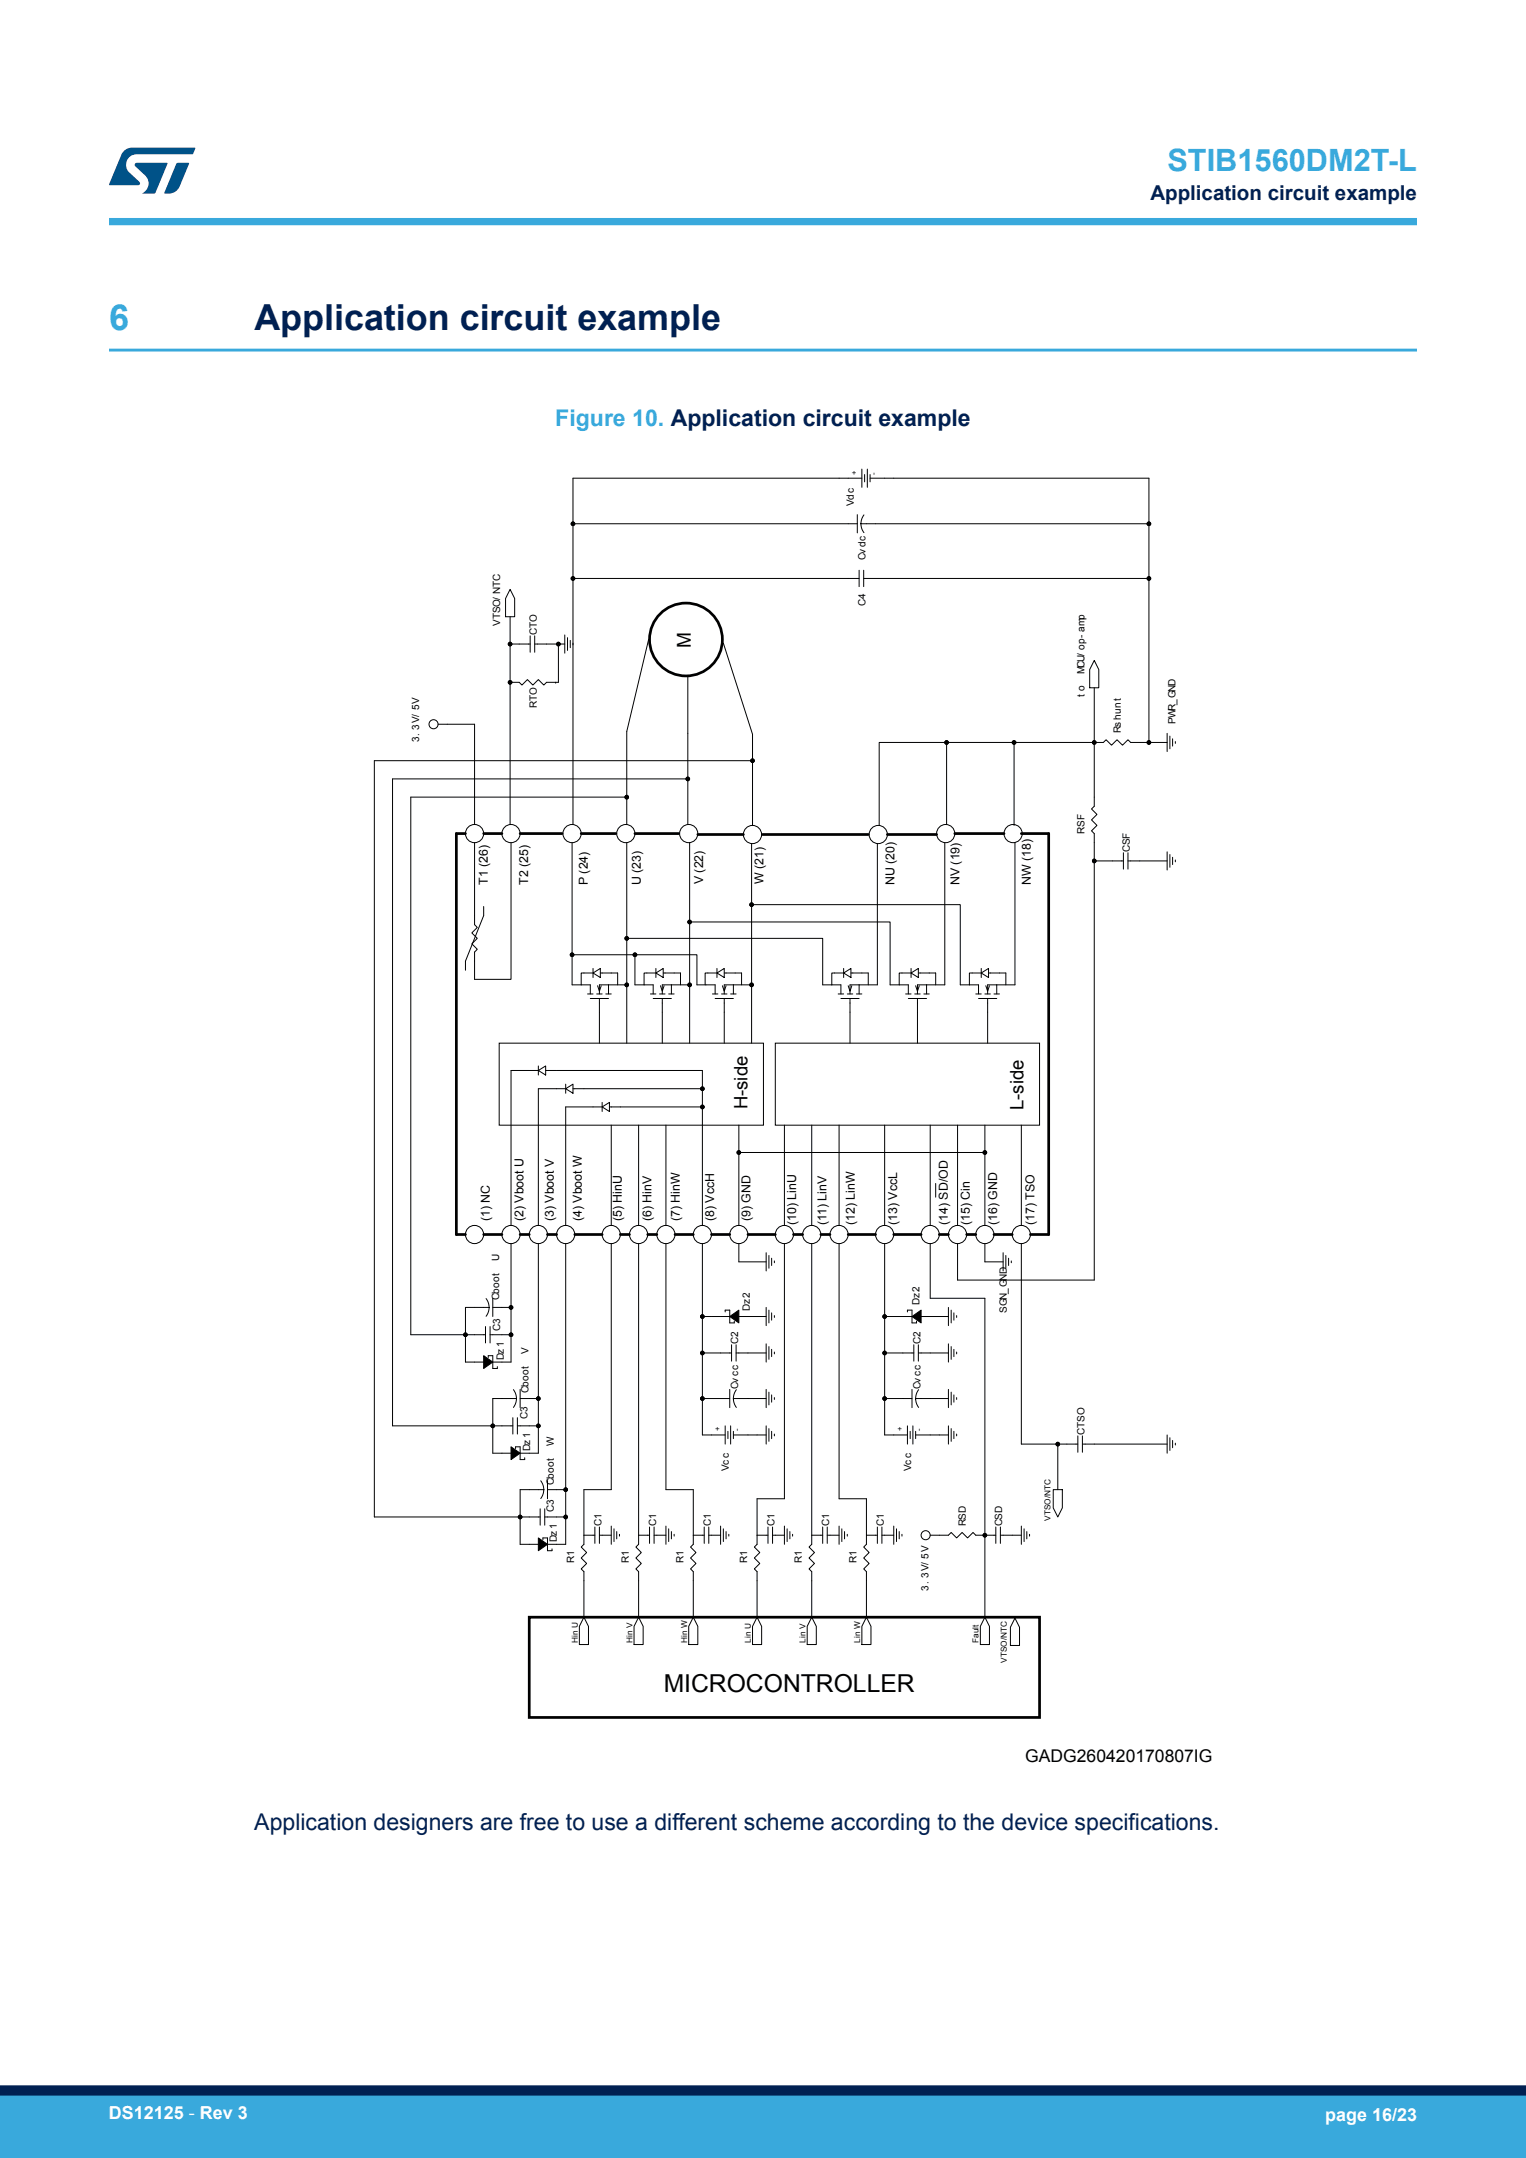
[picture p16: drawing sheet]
<svg xmlns="http://www.w3.org/2000/svg" width="210mm" height="297mm" viewBox="0 0 210 297" stroke-linecap="round" stroke-linejoin="round" font-family="sans-serif">
<defs><g id="words">
<text font-size="4.9" fill="#39a9dc" x="15" y="45.4">6</text>
<text font-size="4.9" fill="#002052" x="35" y="45.4">Application circuit example</text>
<text font-size="4.2" fill="#39a9dc" x="160.7" y="23.5">STIB1560DM2T-L</text>
<text font-size="3.4" x="91.3" y="232.9">MICROCONTROLLER</text>
<text font-size="3.2" fill="#39a9dc" x="76.4" y="58.6">Figure 10. Application circuit example</text>
<text font-size="3.2" fill="#002052" x="35" y="251.9">Application designers are free to use a different scheme according to the device specifications.</text>
<text font-size="2.8" fill="#002052" x="158.3" y="27.5">Application circuit example</text>
<text font-size="2.6" x="95.1" y="89.1" transform="rotate(-90 95.1 89.1)">M</text>
<g font-size="2.5">
<text x="102.9" y="152.7" transform="rotate(-90 102.9 152.7)">H-side</text>
<text x="140.8" y="152.8" transform="rotate(-90 140.8 152.8)">L-side</text>
</g>
<g font-size="2.5" fill="#fff">
<text x="15" y="291.6">DS12125 - Rev 3</text>
<text x="182.4" y="291.9">page 16/23</text>
</g>
<text font-size="2.4" x="141.1" y="242.5">GADG260420170807IG</text>
<g font-size="1.7">
<text x="67.1" y="121.7" transform="rotate(-90 67.1 121.7)">T1 (26)</text>
<text x="72.7" y="121.7" transform="rotate(-90 72.7 121.7)">T2 (25)</text>
<text x="80.9" y="121.8" transform="rotate(-90 80.9 121.8)">P (24)</text>
<text x="88.2" y="121.8" transform="rotate(-90 88.2 121.8)">U (23)</text>
<text x="96.8" y="121.7" transform="rotate(-90 96.8 121.7)">V (22)</text>
<text x="105.1" y="121.7" transform="rotate(-90 105.1 121.7)">W (21)</text>
<text x="123.1" y="121.8" transform="rotate(-90 123.1 121.8)">NU (20)</text>
<text x="132" y="121.8" transform="rotate(-90 132 121.8)">NV (19)</text>
<text x="141.8" y="121.8" transform="rotate(-90 141.8 121.8)">NW (18)</text>
<text x="67.4" y="168.1" transform="rotate(-90 67.4 168.1)">(1) NC</text>
<text x="72.1" y="168.1" transform="rotate(-90 72.1 168.1)">(2) Vboot U</text>
<text x="76.2" y="168.1" transform="rotate(-90 76.2 168.1)">(3) Vboot V</text>
<text x="80.1" y="168.1" transform="rotate(-90 80.1 168.1)">(4) Vboot W</text>
<text x="85.6" y="168.1" transform="rotate(-90 85.6 168.1)">(5) HinU</text>
<text x="89.7" y="168.1" transform="rotate(-90 89.7 168.1)">(6) HinV</text>
<text x="93.6" y="168.1" transform="rotate(-90 93.6 168.1)">(7) HinW</text>
<text x="98.3" y="168.1" transform="rotate(-90 98.3 168.1)">(8) VccH</text>
<text x="103.3" y="168.1" transform="rotate(-90 103.3 168.1)">(9) GND</text>
<text x="109.6" y="168.6" transform="rotate(-90 109.6 168.6)">(10) LinU</text>
<text x="113.7" y="168.6" transform="rotate(-90 113.7 168.6)">(11) LinV</text>
<text x="117.7" y="168.6" transform="rotate(-90 117.7 168.6)">(12) LinW</text>
<text x="123.5" y="168.6" transform="rotate(-90 123.5 168.6)">(13) VccL</text>
<text x="130.4" y="168.6" transform="rotate(-90 130.4 168.6)">(14) SD/OD</text>
<text x="133.5" y="168.6" transform="rotate(-90 133.5 168.6)">(15) Cin</text>
<text x="137.2" y="168.6" transform="rotate(-90 137.2 168.6)">(16) GND</text>
<text x="142.4" y="168.6" transform="rotate(-90 142.4 168.6)">(17) TSO</text>
</g>
<g font-size="1.4">
<text x="117.5" y="69.7" transform="rotate(-90 117.5 69.7)">Vdc</text>
<text x="119.1" y="77.1" transform="rotate(-90 119.1 77.1)">Cvdc</text>
<text x="119.1" y="83.4" transform="rotate(-90 119.1 83.4)">C4</text>
<text x="68.8" y="86.1" transform="rotate(-90 68.8 86.1)">VTSO/ NTC</text>
<text x="73.9" y="87.4" transform="rotate(-90 73.9 87.4)">CTO</text>
<text x="149.2" y="95.9" transform="rotate(-90 149.2 95.9)">t o</text>
<text x="149.2" y="92.7" transform="rotate(-90 149.2 92.7)">MCU/ op- amp</text>
<text x="73.9" y="97.4" transform="rotate(-90 73.9 97.4)">RTO</text>
<text x="154.2" y="100.9" transform="rotate(-90 154.2 100.9)">Rshunt</text>
<text x="161.8" y="99.7" transform="rotate(-90 161.8 99.7)">PWR_GND</text>
<text x="57.7" y="102.2" transform="rotate(-90 57.7 102.2)">3. 3V/ 5V</text>
<text x="149.2" y="114.7" transform="rotate(-90 149.2 114.7)">RSF</text>
<text x="155.5" y="117.2" transform="rotate(-90 155.5 117.2)">CSF</text>
<text x="68.7" y="173.6" transform="rotate(-90 68.7 173.6)">U</text>
<text x="68.7" y="178.9" transform="rotate(-90 68.7 178.9)">Cboot</text>
<text x="126.5" y="179.6" transform="rotate(-90 126.5 179.6)">Dz2</text>
<text x="68.8" y="183.2" transform="rotate(-90 68.8 183.2)">C3</text>
<text x="101.6" y="184.9" transform="rotate(-90 101.6 184.9)">C2</text>
<text x="103.2" y="180.4" transform="rotate(-90 103.2 180.4)">Dz2</text>
<text x="126.7" y="184.9" transform="rotate(-90 126.7 184.9)">C2</text>
<text x="138.6" y="180.7" transform="rotate(-90 138.6 180.7)">SGN_GND</text>
<text x="69.3" y="187.2" transform="rotate(-90 69.3 187.2)">Dz1</text>
<text x="72.7" y="191.7" transform="rotate(-90 72.7 191.7)">Cboot</text>
<text x="72.7" y="186.4" transform="rotate(-90 72.7 186.4)">V</text>
<text x="101.6" y="191.2" transform="rotate(-90 101.6 191.2)">Cvcc</text>
<text x="126.7" y="191.2" transform="rotate(-90 126.7 191.2)">Cvcc</text>
<text x="72.6" y="195.2" transform="rotate(-90 72.6 195.2)">C3</text>
<text x="149.2" y="197.5" transform="rotate(-90 149.2 197.5)">CTSO</text>
<text x="73" y="199.7" transform="rotate(-90 73 199.7)">Dz1</text>
<text x="76.2" y="199.1" transform="rotate(-90 76.2 199.1)">W</text>
<text x="100.3" y="202.5" transform="rotate(-90 100.3 202.5)">Vcc</text>
<text x="125.4" y="202.5" transform="rotate(-90 125.4 202.5)">Vcc</text>
<text x="76.2" y="204.4" transform="rotate(-90 76.2 204.4)">Cboot</text>
<text x="76.2" y="208" transform="rotate(-90 76.2 208)">C3</text>
<text x="76.6" y="212.3" transform="rotate(-90 76.6 212.3)">Dz1</text>
<text x="79" y="215" transform="rotate(-90 79 215)">R1</text>
<text x="82.8" y="210" transform="rotate(-90 82.8 210)">C1</text>
<text x="86.5" y="215" transform="rotate(-90 86.5 215)">R1</text>
<text x="90.3" y="210" transform="rotate(-90 90.3 210)">C1</text>
<text x="94" y="215" transform="rotate(-90 94 215)">R1</text>
<text x="97.8" y="210" transform="rotate(-90 97.8 210)">C1</text>
<text x="102.8" y="215" transform="rotate(-90 102.8 215)">R1</text>
<text x="106.6" y="210" transform="rotate(-90 106.6 210)">C1</text>
<text x="110.3" y="215" transform="rotate(-90 110.3 215)">R1</text>
<text x="114.1" y="210" transform="rotate(-90 114.1 210)">C1</text>
<text x="117.9" y="215" transform="rotate(-90 117.9 215)">R1</text>
<text x="121.6" y="210" transform="rotate(-90 121.6 210)">C1</text>
<text x="132.9" y="210" transform="rotate(-90 132.9 210)">RSD</text>
<text x="137.9" y="210" transform="rotate(-90 137.9 210)">CSD</text>
<text x="127.8" y="218.9" transform="rotate(-90 127.8 218.9)">3. 3V/ 5V</text>
</g>
<g font-size="1.1">
<text x="144.6" y="209.3" transform="rotate(-90 144.6 209.3)">VTSO/NTC</text>
<text x="79.5" y="226.1" transform="rotate(-90 79.5 226.1)">Hin U</text>
<text x="87" y="226.1" transform="rotate(-90 87 226.1)">Hin V</text>
<text x="94.5" y="226.1" transform="rotate(-90 94.5 226.1)">Hin W</text>
<text x="103.3" y="226.1" transform="rotate(-90 103.3 226.1)">Lin U</text>
<text x="110.8" y="226.1" transform="rotate(-90 110.8 226.1)">Lin V</text>
<text x="118.4" y="226.1" transform="rotate(-90 118.4 226.1)">Lin W</text>
<text x="134.7" y="226.1" transform="rotate(-90 134.7 226.1)">Fault</text>
<text x="138.6" y="228.8" transform="rotate(-90 138.6 228.8)">VTSO/NTC</text>
</g>
<g font-size="1">
<text x="117.9" y="65.3" transform="rotate(-90 117.9 65.3)">+</text>
<text x="120.6" y="65.3" transform="rotate(-90 120.6 65.3)">-</text>
<text x="99.1" y="197" transform="rotate(-90 99.1 197)">+</text>
<text x="101.8" y="197" transform="rotate(-90 101.8 197)">-</text>
<text x="124.2" y="197" transform="rotate(-90 124.2 197)">+</text>
<text x="126.8" y="197" transform="rotate(-90 126.8 197)">-</text>
</g>
</g></defs>
<path d="M15 48.2h180" fill="none" stroke="#39a9dc" stroke-width=".4"/>
<g fill="none" stroke="#000" stroke-width=".14">
<path d="M78.9 79.6h39.3M118 72.1h-39.1M118 70.8v2.5M118.2 78.5v2.2M118.5 72.1h39.6M118.6 65.8h-39.7v47.7M118.6 64.6v2.5M118.9 79.6h39.2M118.9 78.5v2.2M118.9 70.9a2 2 0 0 0-.4 1.2 1.98 1.98 0 0 0 .4 1.2M119 65.3v1M119.4 64.6v2.5"/>
<path d="M119.7 65.3v1M119.7 65.8h38.4v36.4M60.3 99.7h5v13.8M70.2 81.1l.6 1.3v2.5h-1.2v-2.5zM70.2 84.9v28.6M73 87.5v2.3M73 88.6h-2.8M73.6 88.6h4.1M73.6 87.5v2.3M76.5 93.9v.1M76.8 88.6v5.3h-1.6l-.4 .4-.7-.8-.8 .8-.7-.8-.8 .8-.3-.4h-1.3M77.7 87.4v2.5"/>
<path d="M78.1 87.8v1.7M78.5 88.1v1M89.3 88l-3 12.7v12.8M94.7 93.2v20.3M99.5 88.5l4.1 12.6v12.5M150.6 90.9l.6 1.3v2.5h-1.2v-2.5zM150.6 94.7v16.3l-.4 .3 .8 .8-.8 .7 .8 .8-.8 .7 .4 .4v61.5h-18.8v-5M65.3 116v11.3l.4 .3-.8 .8 .8 .7-.8 .8 .8 .7-.4 .4v3.8h5v-18.8M78.7 116v15.4h8.7v4.1h2.5v1.3M86.3 116v13.1h26.9v6.4h2.5v1.3M86.3 109.7h-29.8v74h10.3M94.7 107.2h-40.7v89h16.6"/>
<path d="M94.9 116v27.6M103.4 116.1v27.5M103.6 104.7h-52.1v104.1h22.8M120.7 116.1v19.4h-2.5M130 116v19.5h-2.5M130.3 102.2h9.2M130.3 102.2h-9.3v11.4M130.3 102.2v11.3M139.7 116v19.5h-2.5M150.6 118.5h4M154.6 117.4v2.2M155.2 117.4v2.2"/>
<path d="M155.2 118.5h5.4M160.6 117.2v2.5M160.6 100.9v2.5M160.6 102.2h-5l-.4-.4-.7 .8-.8-.8-.7 .8-.8-.8-.4 .4h-12.3v11.4M161 117.6v1.8M161 101.3v1.8M161.4 118v1M161.4 101.7v1M161.7 118.4v.2M161.7 102.1v.2M66.6 124.8v1.2l-2.5 6.3v1.2M78.7 131.4v4.1h2.5v1.3"/>
<path d="M80.9 136.8h.7M81.2 137.4h2.5M81.6 133.9l1-.6v1.2zM81.6 133.9h-1.6v1.6M81.6 133.3v1.2M82.1 136.8h.8M82.2 135.7l.3 .7 .2-.7M82.5 137.4v6.2M82.6 133.9h2.4v1.6M83.4 136.8h.7M83.7 135.5h-1.2v1.3M83.7 135.5h2.6"/>
<path d="M83.7 135.5v1.3M86.3 129.1v14.5M87.4 131.4h8.5v4.1h2.5v1.3M89.5 136.8h.8M89.9 137.4h2.5M90.3 133.9h-1.7v1.6M90.3 133.3v1.2M90.3 133.9l1-.6v1.2zM90.8 136.8h.7M90.9 135.7l.2 .7 .3-.7M91.1 137.4v6.2M91.3 133.9h2.3v1.6"/>
<path d="M92 136.8h.8M92.4 135.5h-1.3v1.3M92.4 135.5h2.5M92.4 135.5v1.3M94.9 126.9h27.6v8.6h2.5v1.3M98 136.8h.8M98.4 137.4h2.5M98.7 133.9h-1.7v1.6M98.7 133.3v1.2M98.7 133.9l1-.6v1.2zM99.3 136.8h.7M99.4 135.7l.3 .7 .2-.7"/>
<path d="M99.7 133.9h2.4v1.6M99.7 137.4v6.2M100.5 136.8h.8M100.9 135.5v1.3M100.9 135.5h-1.2v1.3M100.9 135.5h2.5M103.4 124.5h28.7v11h2.6v1.3M115.3 136.8h.8M115.7 137.4h2.5M116.1 133.9h-1.6v1.6M116.1 133.3v1.2M116.1 133.9l1-.6v1.2z"/>
<path d="M116.6 136.8h.8M116.7 135.7l.3 .7 .2-.7M117 137.4v6.2M117.1 133.9h2.4v1.6M117.9 136.8h.7M118.2 135.5v1.3M118.2 135.5h-1.2v1.3M124.6 136.8h.8M125 137.4h2.5M125.4 133.9h-1.7v1.6M125.4 133.3v1.2M125.4 133.9l1-.6v1.2z"/>
<path d="M125.9 136.8h.7M126 135.7l.3 .7 .2-.7M126.3 137.4v6.2M126.4 133.9h2.4v1.6M127.1 136.8h.8M127.5 135.5h-1.2v1.3M127.5 135.5v1.3M134.3 136.8h.7M134.7 137.4h2.5M135 133.9h-1.6v1.6M135 133.3v1.2M135 133.9l1-.6v1.2z"/>
<path d="M135.5 136.8h.8M135.7 135.7l.2 .7 .3-.7M135.9 137.4v6.2M136 133.9h2.4v1.6M136.8 136.8h.7M137.2 135.5v1.3M137.2 135.5h-1.3v1.3M68.7 143.6h36.4v11.3h-36.4zM74.1 147.3h-3.8v21.3M74.1 146.7v1.3M74.1 147.3l1-.6v1.3zM75.1 147.3h21.6v21.3"/>
<path d="M77.8 149.8l1.1-.6v1.3zM77.8 149.8h-3.7v18.8M77.8 149.2v1.3M78.9 149.8h17.8M82.9 152.3l1-.6v1.3zM82.9 152.3h-5.1v16.3M82.9 151.7v1.3M83.9 152.3h12.8M84.1 154.9v13.7M87.9 154.9v13.7M91.6 154.9v13.7M101.7 154.9v13.7"/>
<path d="M101.7 158.6h33.8M106.7 143.6h36.4v11.3h-36.4zM107.9 154.9v13.7M111.7 154.9v13.7M115.5 154.9v13.7M121.7 154.9v13.7M128 154.9v13.7M131.8 154.9v13.7M135.5 154.9v13.7M140.6 154.9v13.7M66.9 178.7a2.01 2.01 0 0 1 .4 1.3v-.1a2.03 2.03 0 0 1-.4 1.3M67.3 179.9h-3.2v7.6h2.5"/>
<path d="M67.8 178.7v2.5M70.3 171.2v16.3h-2.5M70.3 179.9h-2.5M74.1 171.2v28.8h-2.5M77.8 171.2v41.3h-2.5M84.1 171.2v33.8h-3.7v7.5l-.4 .4 .7 .8-.7 .7 .7 .8-.7 .7 .4 .4v6.3M87.9 171.2v41.3l-.4 .4 .8 .8-.8 .7 .8 .8-.8 .7 .4 .4v6.3M91.6 171.2v33.8h3.8v7.5l-.4 .4 .8 .8-.8 .7 .8 .8-.8 .7 .4 .4v6.3M96.7 171.2v10h3.7M101.7 171.2v2.5h3.7M105.4 172.4v2.5M105.4 179.9v2.5"/>
<path d="M105.8 172.8v1.7M106.2 173.2v1M106.6 173.5v.3M107.9 171.2v35.1h-3.7v6.2l-.4 .4 .8 .8-.8 .7 .8 .8-.8 .7 .4 .4v6.3M111.7 171.2v41.3l-.4 .4 .8 .8-.8 .7 .8 .8-.8 .7 .4 .4v6.3M115.5 171.2v35.1h3.7v6.2l-.3 .4 .7 .8-.7 .7 .7 .8-.7 .7 .3 .4v6.3M121.7 171.2v10h3.8M128 171.2v7.5h7.5v43.9M128.8 162.9v1.9M130.5 179.9v2.5M135.5 171.2v2.5h2.5M138 172.4v2.5"/>
<path d="M138.4 172.8v1.7M138.8 173.2v1M139.2 173.5v.3M140.6 171.2v27.5h7.7M66.8 182.6v2.2M67.2 186.8v-.2h.6v1.7h.6v-.2M67.4 182.6v2.2M70.3 183.7h-2.9M70.6 195.1v2.3M70.7 191.3a2 2 0 0 1 .4 1.2M70.9 199.4v-.3h.7v1.8h.6v-.3M71.1 192.5a2.01 2.01 0 0 1-.4 1.2"/>
<path d="M71.1 192.5h-3.3v7.5h2.5M71.2 195.1v2.3M71.6 191.2v2.5M74.1 192.5h-2.5M74.1 196.2h-2.9M96.7 192.5h3.7M96.7 181.2v16.3h3.1M96.7 186.2h4M99.8 180.6v-.3h.6v1.8h.6v-.3M99.8 196.2v2.5M100.2 197v1M100.4 191.2v2.5"/>
<path d="M100.5 196.2v2.5M100.7 185.1v2.2M100.9 197v1M101.3 186.2h4.1M101.3 185.1v2.2M101.3 191.3a2 2 0 0 0-.4 1.2 2 2 0 0 0 .4 1.2M105.4 184.9v2.6M105.4 191.2v2.5M105.4 196.2v2.5M105.4 192.5h-4.5M105.4 197.5h-4.5M105.4 181.2h-3.7"/>
<path d="M105.8 185.3v1.8M105.8 191.6v1.8M105.8 196.6v1.8M105.8 180.3v1.8M106.2 185.7v1M106.2 192v1M106.2 197v1M106.2 180.7v1M106.6 186.1v.2M106.6 192.3v.3M106.6 197.4v.2M106.6 181.1v.2"/>
<path d="M121.7 192.5h3.8M121.7 186.2h4.1M121.7 181.2v16.3h3.2M124.9 180.6v-.3h.6v1.8h.6v-.3M124.9 196.2v2.5M125.3 197v1M125.5 191.2v2.5M125.6 196.2v2.5M125.8 185.1v2.2M126 197v1M126 197.5h4.5M126.4 185.1v2.2"/>
<path d="M126.4 191.3a2 2 0 0 0-.4 1.2 2 2 0 0 0 .4 1.2M130.5 184.9v2.6M130.5 191.2v2.5M130.5 196.2v2.5M130.5 192.5h-4.5M130.5 181.2h-3.7M130.5 186.2h-4.1M130.9 185.3v1.8M130.9 191.6v1.8M130.9 196.6v1.8M130.9 180.3v1.8M131.3 185.7v1"/>
<path d="M131.3 192v1M131.3 197v1M131.3 180.7v1M131.6 186.1v.2M131.6 192.3v.3M131.6 197.4v.2M131.6 181.1v.2M145.6 198.7v6.3M148.3 197.6v2.3M149 197.6v2.3M160.6 197.5v2.5M160.6 198.7h-11.6"/>
<path d="M161 197.9v1.7M161.4 198.2v1M161.7 198.6v.3M74.3 207.7v2.2M74.4 203.8a2.01 2.01 0 0 1 .4 1.2M74.7 211.9v-.2h.6v1.7h.7v-.2M74.8 205a2.03 2.03 0 0 1-.4 1.2M74.8 205h-3.2v7.5h2.5M75 207.7v2.2M75.3 205h2.5M75.3 203.8v2.5M77.8 208.8h-2.8"/>
<path d="M80.4 211.3h1.5M81.9 210.2v2.2M82.5 211.3h1.6M82.5 210.2v2.2M84.1 210v2.5M84.5 210.4v1.8M84.9 210.8v1M85.2 211.2v.2M87.9 211.3h1.5M89.4 210.2v2.2M90 211.3h1.6M90 210.2v2.2"/>
<path d="M91.6 210v2.5M92 210.4v1.8M92.4 210.8v1M92.8 211.2v.2M95.4 211.3h1.5M96.9 210.2v2.2M97.5 210.2v2.2M97.5 211.3h1.7M99.2 210v2.5M99.5 210.4v1.8M99.9 210.8v1M100.3 211.2v.2"/>
<path d="M104.2 211.3h1.5M105.7 210.2v2.2M106.3 211.3h1.6M106.3 210.2v2.2M107.9 210v2.5M108.3 210.4v1.8M108.7 210.8v1M109.1 211.2v.2M111.7 211.3h1.5M113.2 210.2v2.2M113.8 211.3h1.7M113.8 210.2v2.2"/>
<path d="M115.5 210v2.5M115.8 210.4v1.8M116.2 210.8v1M116.6 211.2v.2M119.2 211.3h1.5M120.7 210.2v2.2M121.4 211.3h1.6M121.4 210.2v2.2M123 210v2.5M123.4 210.4v1.8M123.7 210.8v1M124.1 211.2v.2"/>
<path d="M137 210.2v2.2M137 211.3h-2.7l-.4-.4-.7 .8-.8-.8-.8 .8-.7-.8-.4 .4h-2.5M137.7 211.3h2.9M137.7 210.2v2.2M140.6 210v2.5M140.9 210.4v1.8M141.3 210.8v1M141.7 211.2v.2M144.9 205h1.3v2.5l-.6 1.3-.7-1.3zM80.4 222.6l.6 1.2v2.5h-1.3v-2.5zM87.9 222.6l.6 1.2v2.5h-1.2v-2.5zM95.4 222.6l.6 1.2v2.5h-1.2v-2.5z"/>
<path d="M104.2 222.6l.6 1.2v2.5h-1.2v-2.5zM111.7 222.6l.6 1.2v2.5h-1.2v-2.5zM119.2 222.6l.7 1.2v2.5h-1.3v-2.5zM135.5 222.6l.7 1.2v2.5h-1.3v-2.5zM139.7 222.7l.6 1.3v2.5h-1.3v-2.5z"/>
<circle cx="59.7" cy="99.7" r=".63"/>
<circle cx="65.3" cy="114.7" r="1.25"/>
<circle cx="70.3" cy="114.7" r="1.25"/>
<circle cx="78.7" cy="114.7" r="1.25"/>
<circle cx="86.1" cy="114.7" r="1.25"/>
<circle cx="94.8" cy="114.7" r="1.25"/>
<circle cx="103.6" cy="114.9" r="1.25"/>
<circle cx="120.9" cy="114.9" r="1.25"/>
<circle cx="130.1" cy="114.7" r="1.25"/>
<circle cx="139.4" cy="114.7" r="1.25"/>
<circle cx="65.3" cy="169.9" r="1.25"/>
<circle cx="70.3" cy="169.9" r="1.25"/>
<circle cx="74.1" cy="169.9" r="1.25"/>
<circle cx="77.8" cy="169.9" r="1.25"/>
<circle cx="84.1" cy="169.9" r="1.25"/>
<circle cx="87.9" cy="169.9" r="1.25"/>
<circle cx="91.6" cy="169.9" r="1.25"/>
<circle cx="96.7" cy="169.9" r="1.25"/>
<circle cx="101.7" cy="169.9" r="1.25"/>
<circle cx="107.9" cy="169.9" r="1.25"/>
<circle cx="111.7" cy="169.9" r="1.25"/>
<circle cx="115.5" cy="169.9" r="1.25"/>
<circle cx="121.7" cy="169.9" r="1.25"/>
<circle cx="128" cy="169.9" r="1.25"/>
<circle cx="131.8" cy="169.9" r="1.25"/>
<circle cx="135.5" cy="169.9" r="1.25"/>
<circle cx="140.5" cy="169.9" r="1.25"/>
<circle cx="127.4" cy="211.3" r=".63"/>
</g>
<g fill="#000" stroke="#000" stroke-width=".14">
<path d="M66.6 186.6l1.2 .9-1.2 .8z" fill-rule="evenodd"/>
<path d="M100.4 181.2l1.3-.9v1.8z" fill-rule="evenodd"/>
<path d="M125.5 181.2l1.3-.9v1.8z" fill-rule="evenodd"/>
<path d="M70.3 199.1l1.3 .9-1.3 .9z" fill-rule="evenodd"/>
<path d="M74.1 211.7l1.2 .8-1.2 .9z" fill-rule="evenodd"/>
<circle cx="78.8" cy="79.6" r=".25"/>
<circle cx="78.8" cy="72.1" r=".25"/>
<circle cx="158.1" cy="79.6" r=".25"/>
<circle cx="158.1" cy="72.1" r=".25"/>
<circle cx="70.2" cy="88.6" r=".25"/>
<circle cx="70.2" cy="93.9" r=".25"/>
<circle cx="76.8" cy="88.6" r=".25"/>
<circle cx="86.2" cy="109.7" r=".25"/>
<circle cx="94.7" cy="107.2" r=".25"/>
<circle cx="103.6" cy="104.7" r=".25"/>
<circle cx="130.3" cy="102.2" r=".25"/>
<circle cx="139.5" cy="102.2" r=".25"/>
<circle cx="150.6" cy="118.5" r=".25"/>
<circle cx="150.6" cy="102.2" r=".25"/>
<circle cx="158.1" cy="102.2" r=".25"/>
<circle cx="78.7" cy="131.4" r=".25"/>
<circle cx="86.2" cy="135.5" r=".25"/>
<circle cx="86.2" cy="129.1" r=".25"/>
<circle cx="87.4" cy="131.4" r=".25"/>
<circle cx="94.9" cy="126.9" r=".25"/>
<circle cx="94.9" cy="135.5" r=".25"/>
<circle cx="103.4" cy="135.5" r=".25"/>
<circle cx="103.4" cy="124.5" r=".25"/>
<circle cx="96.7" cy="152.3" r=".25"/>
<circle cx="96.7" cy="149.8" r=".25"/>
<circle cx="101.7" cy="158.6" r=".25"/>
<circle cx="135.5" cy="158.6" r=".25"/>
<circle cx="70.3" cy="179.9" r=".25"/>
<circle cx="64.1" cy="183.7" r=".25"/>
<circle cx="67.8" cy="196.2" r=".25"/>
<circle cx="70.3" cy="183.7" r=".25"/>
<circle cx="74.1" cy="196.2" r=".25"/>
<circle cx="74.1" cy="192.5" r=".25"/>
<circle cx="96.7" cy="181.2" r=".25"/>
<circle cx="96.7" cy="186.2" r=".25"/>
<circle cx="96.7" cy="192.5" r=".25"/>
<circle cx="121.7" cy="186.2" r=".25"/>
<circle cx="121.7" cy="181.2" r=".25"/>
<circle cx="121.7" cy="192.5" r=".25"/>
<circle cx="145.6" cy="198.7" r=".25"/>
<circle cx="71.6" cy="208.8" r=".25"/>
<circle cx="77.8" cy="205" r=".25"/>
<circle cx="77.8" cy="208.8" r=".25"/>
<circle cx="135.5" cy="211.3" r=".25"/>
</g>
<g fill="none" stroke="#000" stroke-width=".37">
<path d="M64.1 114.7h-1.3v55.2h1.3M66.6 114.7h2.5M71.6 114.7h5.7M80 114.7h4.7M87.4 114.7h6M96 114.8h6.3M104.9 114.8h14.6M122.1 114.9h6.8M131.4 114.7h6.8M140.6 114.7h3.7v55.2h-2.5M66.6 169.9h2.5M71.6 169.9h1.2"/>
<path d="M75.3 169.9h1.3M79.1 169.9h3.8M85.4 169.9h1.2M89.1 169.9h1.3M92.9 169.9h2.5M97.9 169.9h2.5M102.9 169.9h3.8M109.2 169.9h1.3M113 169.9h1.2M116.7 169.9h3.8M123 169.9h3.8M129.3 169.9h1.2"/>
<path d="M133 169.9h1.3M136.8 169.9h2.5M72.8 222.6h70.3v13.8h-70.3z"/>
<circle cx="94.4" cy="88" r="5"/>
</g>
<path d="M15 30.5h180" fill="none" stroke="#39a9dc" stroke-width="1"/>
<g fill="#005288">
<path d="M17.1 20.7l.7-.3 .4-.1h8.6l.1 .1-.4 .8h-7.6a1.45 1.45 0 0 0-1.4 .9 1.45 1.45 0 0 0 .2 1.6l1.5 1.3 .1 .2-.1 .2-.2 .1h-4l1.7-4.2z"/>
<path d="M24.3 22.4h1.6l.1 .1-1.3 3.2a1.6 1.6 0 0 1-1.5 .9h-.5l-.1-.1z"/>
<path d="M18.6 22.5l.2-.1h4.2l.1 .1-1.8 4.1h-1.7a1.54 1.54 0 0 0 .4-2.4l-1.4-1.3-.1-.2z"/>
</g>
<g fill="#39a9dc">
<path d="M0 288.4h210v8.6h-210z" fill-rule="evenodd"/>
<path d="M-.1 288.4h210.2v4.4h-210.2z" fill-rule="evenodd"/>
</g>
<path d="M0 287.7h210" fill="none" stroke="#002052" stroke-width="1.4"/>
<use href="#words"/>
</svg>
